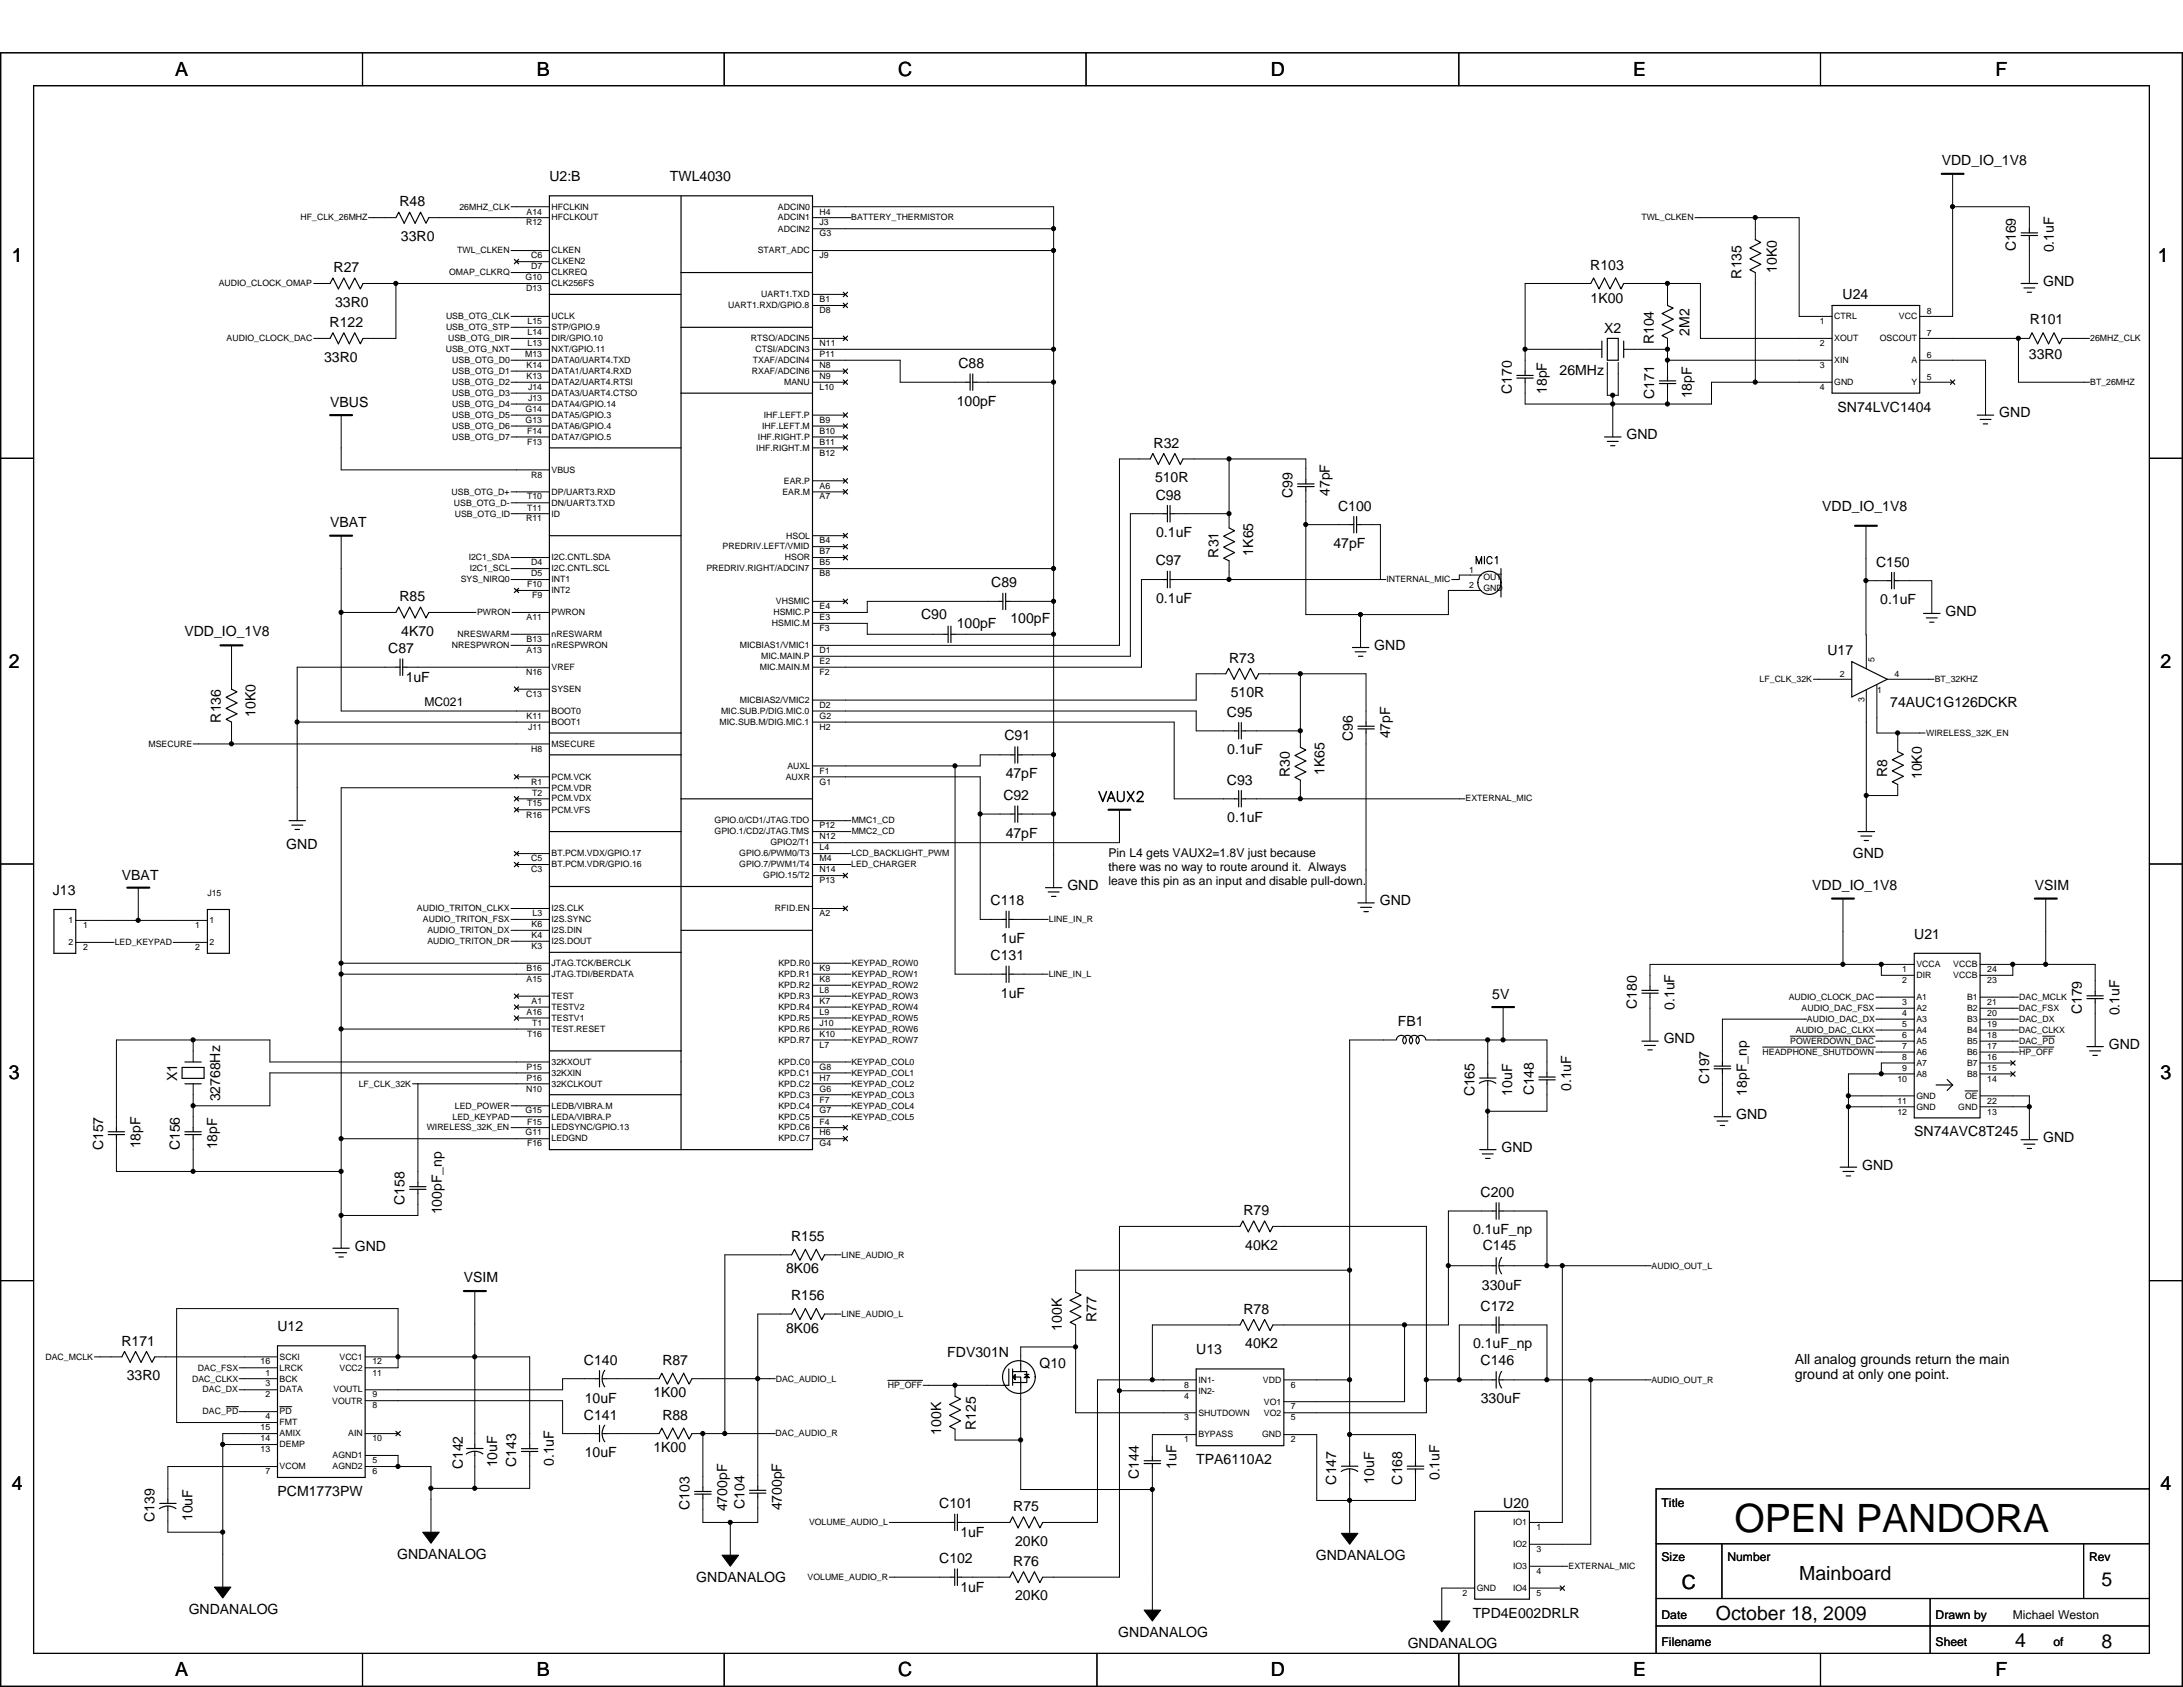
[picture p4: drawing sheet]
<svg xmlns="http://www.w3.org/2000/svg" width="279mm" height="216mm" viewBox="0 0 279 216" stroke-linecap="round" stroke-linejoin="round" font-family="sans-serif">
<defs><g id="words">
<text font-size="5" x="222" y="196.1">OPEN PANDORA</text>
<g font-size="2.5">
<text x="22.4" y="9.7">A</text>
<text x="68.7" y="9.7">B</text>
<text x="114.9" y="9.7">C</text>
<text x="162.6" y="9.7">D</text>
<text x="209" y="9.7">E</text>
<text x="255.4" y="9.7">F</text>
<text x="1.5" y="33.5">1</text>
<text x="276.2" y="33.5">1</text>
<text x="1.1" y="85.5">2</text>
<text x="276.5" y="85.5">2</text>
<text x="1.1" y="138.1">3</text>
<text x="276.5" y="138.1">3</text>
<text x="1.5" y="190.7">4</text>
<text x="276.5" y="190.7">4</text>
<text x="215.3" y="203.3">C</text>
<text x="230.3" y="202.2">Mainboard</text>
<text x="269" y="203">5</text>
<text x="219.6" y="207.3">October 18, 2009</text>
<text x="22.4" y="214.5">A</text>
<text x="68.7" y="214.5">B</text>
<text x="114.9" y="214.5">C</text>
<text x="162.6" y="214.5">D</text>
<text x="209" y="214.5">E</text>
<text x="255.4" y="214.5">F</text>
<text x="257.9" y="210.8">4</text>
<text x="269" y="210.9">8</text>
</g>
<g font-size="1.8">
<text x="70.3" y="23.2">U2:B</text>
<text x="85.7" y="23.2">TWL4030</text>
<text x="248.5" y="21.2">VDD_IO_1V8</text>
<text x="51.1" y="26.4">R48</text>
<text x="42.7" y="34.8">R27</text>
<text x="51.3" y="30.9">33R0</text>
<text x="203.5" y="34.5">R103</text>
<text x="222.9" y="35.6" transform="rotate(-90 222.9 35.6)">R135</text>
<text x="227.4" y="34.9" transform="rotate(-90 227.4 34.9)">10K0</text>
<text x="258" y="32.2" transform="rotate(-90 258 32.2)">C169</text>
<text x="262.9" y="32.3" transform="rotate(-90 262.9 32.3)">0.1uF</text>
<text x="42.2" y="41.9">R122</text>
<text x="42.9" y="39.3">33R0</text>
<text x="203.6" y="38.8">1K00</text>
<text x="235.8" y="38.2">U24</text>
<text x="259.8" y="41.4">R101</text>
<text x="261.5" y="36.6">GND</text>
<text x="41.5" y="46.3">33R0</text>
<text x="122.7" y="47.1">C88</text>
<text x="199.6" y="48">26MHz</text>
<text x="205.3" y="42.6">X2</text>
<text x="211.7" y="44.1" transform="rotate(-90 211.7 44.1)">R104</text>
<text x="216.2" y="43" transform="rotate(-90 216.2 43)">2M2</text>
<text x="259.7" y="46">33R0</text>
<text x="42.2" y="52">VBUS</text>
<text x="122.4" y="51.9">100pF</text>
<text x="193.5" y="50.4" transform="rotate(-90 193.5 50.4)">C170</text>
<text x="198" y="50.4" transform="rotate(-90 198 50.4)">18pF</text>
<text x="211.7" y="51.1" transform="rotate(-90 211.7 51.1)">C171</text>
<text x="216.6" y="51" transform="rotate(-90 216.6 51)">18pF</text>
<text x="235.2" y="52.7">SN74LVC1404</text>
<text x="255.9" y="53.4">GND</text>
<text x="147.6" y="57.3">R32</text>
<text x="208.2" y="56.2">GND</text>
<text x="147.8" y="61.7">510R</text>
<text x="147.9" y="64">C98</text>
<text x="165.4" y="63.8" transform="rotate(-90 165.4 63.8)">C99</text>
<text x="170.2" y="63.5" transform="rotate(-90 170.2 63.5)">47pF</text>
<text x="171.3" y="65.4">C100</text>
<text x="233.2" y="65.4">VDD_IO_1V8</text>
<text x="42.2" y="67.5">VBAT</text>
<text x="148" y="68.7">0.1uF</text>
<text x="156" y="71.4" transform="rotate(-90 156 71.4)">R31</text>
<text x="160.4" y="71.1" transform="rotate(-90 160.4 71.1)">1K65</text>
<text x="170.7" y="70.1">47pF</text>
<text x="51.1" y="76.9">R85</text>
<text x="126.9" y="75.2">C89</text>
<text x="147.9" y="72.4">C97</text>
<text x="148" y="77.2">0.1uF</text>
<text x="240.1" y="72.5">C150</text>
<text x="240.6" y="77.3">0.1uF</text>
<text x="23.6" y="81.4">VDD_IO_1V8</text>
<text x="49.7" y="83.6">C87</text>
<text x="51.4" y="81.4">4K70</text>
<text x="117.9" y="79.2">C90</text>
<text x="122.4" y="80.4">100pF</text>
<text x="129.3" y="79.7">100pF</text>
<text x="175.9" y="83.2">GND</text>
<text x="233.9" y="83.8">U17</text>
<text x="249" y="78.8">GND</text>
<text x="51.9" y="87.3">1uF</text>
<text x="157.3" y="84.8">R73</text>
<text x="157.5" y="89.2">510R</text>
<text x="28.3" y="92.5" transform="rotate(-90 28.3 92.5)">R136</text>
<text x="32.7" y="91.7" transform="rotate(-90 32.7 91.7)">10K0</text>
<text x="128.6" y="94.8">C91</text>
<text x="157" y="91.7">C95</text>
<text x="173.1" y="94.8" transform="rotate(-90 173.1 94.8)">C96</text>
<text x="177.9" y="94.5" transform="rotate(-90 177.9 94.5)">47pF</text>
<text x="241.9" y="90.5">74AUC1G126DCKR</text>
<text x="128.7" y="99.6">47pF</text>
<text x="157" y="100.4">C93</text>
<text x="157.1" y="96.5">0.1uF</text>
<text x="165.1" y="99.4" transform="rotate(-90 165.1 99.4)">R30</text>
<text x="169.5" y="99.2" transform="rotate(-90 169.5 99.2)">1K65</text>
<text x="241.5" y="99.5" transform="rotate(-90 241.5 99.5)">R8</text>
<text x="246" y="99.7" transform="rotate(-90 246 99.7)">10K0</text>
<text x="128.4" y="102.4">C92</text>
<text x="128.7" y="107.2">47pF</text>
<text x="157.1" y="105.2">0.1uF</text>
<text x="15.6" y="112.6">VBAT</text>
<text x="36.6" y="108.6">GND</text>
<text x="136.6" y="113.9">GND</text>
<text x="231.9" y="113.9">VDD_IO_1V8</text>
<text x="237.2" y="109.8">GND</text>
<text x="260.4" y="113.9">VSIM</text>
<text x="6.8" y="114.6">J13</text>
<text x="126.8" y="115.9">C118</text>
<text x="176.6" y="115.9">GND</text>
<text x="126.8" y="122.9">C131</text>
<text x="128.1" y="120.7">1uF</text>
<text x="245" y="120.2">U21</text>
<text x="128.1" y="127.7">1uF</text>
<text x="178.9" y="131.3">FB1</text>
<text x="191" y="127.8">5V</text>
<text x="209.5" y="129.1" transform="rotate(-90 209.5 129.1)">C180</text>
<text x="214.3" y="129.2" transform="rotate(-90 214.3 129.2)">0.1uF</text>
<text x="266.4" y="129.8" transform="rotate(-90 266.4 129.8)">C179</text>
<text x="271.3" y="129.9" transform="rotate(-90 271.3 129.9)">0.1uF</text>
<text x="212.9" y="133.5">GND</text>
<text x="269.9" y="134.3">GND</text>
<text x="22.7" y="138.4" transform="rotate(-90 22.7 138.4)">X1</text>
<text x="28.2" y="140.9" transform="rotate(-90 28.2 140.9)">32768Hz</text>
<text x="188.7" y="140.3" transform="rotate(-90 188.7 140.3)">C165</text>
<text x="193.5" y="140.2" transform="rotate(-90 193.5 140.2)">10uF</text>
<text x="196.3" y="140.2" transform="rotate(-90 196.3 140.2)">C148</text>
<text x="201.1" y="139.6" transform="rotate(-90 201.1 139.6)">0.1uF</text>
<text x="218.7" y="138.8" transform="rotate(-90 218.7 138.8)">C197</text>
<text x="222.2" y="143.2">GND</text>
<text x="223.6" y="140.2" transform="rotate(-90 223.6 140.2)">18pF_np</text>
<text x="13.2" y="147.2" transform="rotate(-90 13.2 147.2)">C157</text>
<text x="18" y="147" transform="rotate(-90 18 147)">18pF</text>
<text x="23" y="147.2" transform="rotate(-90 23 147.2)">C156</text>
<text x="27.8" y="147.1" transform="rotate(-90 27.8 147.1)">18pF</text>
<text x="192.2" y="147.4">GND</text>
<text x="238.3" y="149.7">GND</text>
<text x="245" y="145.4">SN74AVC8T245</text>
<text x="261.5" y="146.2">GND</text>
<text x="51.8" y="154.2" transform="rotate(-90 51.8 154.2)">C158</text>
<text x="56.6" y="155.4" transform="rotate(-90 56.6 155.4)">100pF_np</text>
<text x="159.2" y="155.5">R79</text>
<text x="189.5" y="153.2">C200</text>
<text x="45.4" y="160.1">GND</text>
<text x="101.3" y="158.8">R155</text>
<text x="159.4" y="159.9">40K2</text>
<text x="188.5" y="158">0.1uF_np</text>
<text x="189.8" y="159.9">C145</text>
<text x="59.4" y="164.1">VSIM</text>
<text x="100.6" y="163">8K06</text>
<text x="101.3" y="166.4">R156</text>
<text x="189.5" y="167.8">C172</text>
<text x="189.7" y="165.1">330uF</text>
<text x="15.5" y="172.2">R171</text>
<text x="35.5" y="170.4">U12</text>
<text x="100.6" y="170.5">8K06</text>
<text x="121.2" y="173.6">FDV301N</text>
<text x="135.9" y="170.3" transform="rotate(-90 135.9 170.3)">100K</text>
<text x="140.3" y="169.1" transform="rotate(-90 140.3 169.1)">R77</text>
<text x="153.1" y="173.3">U13</text>
<text x="159.2" y="168.1">R78</text>
<text x="159.4" y="172.6">40K2</text>
<text x="188.5" y="172.6">0.1uF_np</text>
<text x="16.2" y="176.6">33R0</text>
<text x="74.7" y="174.7">C140</text>
<text x="74.8" y="179.5">10uF</text>
<text x="83.6" y="178.8">1K00</text>
<text x="84.8" y="174.7">R87</text>
<text x="133" y="175">Q10</text>
<text x="189.5" y="174.7">C146</text>
<text x="189.5" y="179.5">330uF</text>
<text x="229.7" y="174.5">All analog grounds return the main</text>
<text x="229.7" y="176.5">ground at only one point.</text>
<text x="74.7" y="181.7">C141</text>
<text x="83.6" y="185.8">1K00</text>
<text x="84.8" y="181.7">R88</text>
<text x="120.5" y="183.6" transform="rotate(-90 120.5 183.6)">100K</text>
<text x="124.9" y="183" transform="rotate(-90 124.9 183)">R125</text>
<text x="35.5" y="191.4">PCM1773PW</text>
<text x="59.2" y="188" transform="rotate(-90 59.2 188)">C142</text>
<text x="63.6" y="187.8" transform="rotate(-90 63.6 187.8)">10uF</text>
<text x="66.1" y="187.7" transform="rotate(-90 66.1 187.7)">C143</text>
<text x="70.9" y="187.6" transform="rotate(-90 70.9 187.6)">0.1uF</text>
<text x="74.8" y="186.5">10uF</text>
<text x="145.8" y="189.3" transform="rotate(-90 145.8 189.3)">C144</text>
<text x="150.6" y="188" transform="rotate(-90 150.6 188)">1uF</text>
<text x="153.1" y="187.4">TPA6110A2</text>
<text x="171" y="190" transform="rotate(-90 171 190)">C147</text>
<text x="175.9" y="189.9" transform="rotate(-90 175.9 189.9)">10uF</text>
<text x="179.5" y="190" transform="rotate(-90 179.5 190)">C168</text>
<text x="184.2" y="189.4" transform="rotate(-90 184.2 189.4)">0.1uF</text>
<text x="19.8" y="194.8" transform="rotate(-90 19.8 194.8)">C139</text>
<text x="24.6" y="194.7" transform="rotate(-90 24.6 194.7)">10uF</text>
<text x="88.2" y="193.2" transform="rotate(-90 88.2 193.2)">C103</text>
<text x="93" y="193.4" transform="rotate(-90 93 193.4)">4700pF</text>
<text x="95.3" y="193.1" transform="rotate(-90 95.3 193.1)">C104</text>
<text x="100.1" y="193.3" transform="rotate(-90 100.1 193.3)">4700pF</text>
<text x="120.2" y="193">C101</text>
<text x="122.9" y="196.7">1uF</text>
<text x="129.7" y="193.4">R75</text>
<text x="129.9" y="197.8">20K0</text>
<text x="192.4" y="193">U20</text>
<text x="50.8" y="199.6">GNDANALOG</text>
<text x="89.1" y="202.5">GNDANALOG</text>
<text x="120.2" y="200">C102</text>
<text x="122.9" y="203.7">1uF</text>
<text x="129.7" y="200.4">R76</text>
<text x="168.4" y="199.7">GNDANALOG</text>
<text x="24.2" y="206.6">GNDANALOG</text>
<text x="129.9" y="204.8">20K0</text>
<text x="143.1" y="209.5">GNDANALOG</text>
<text x="188.5" y="207">TPD4E002DRLR</text>
<text x="180.2" y="210.9">GNDANALOG</text>
</g>
<g font-size="1.6">
<text x="54.3" y="90.4">MC021</text>
<text x="141.9" y="109.7">Pin L4 gets VAUX2=1.8V just because</text>
<text x="141.9" y="111.5">there was no way to route around it. Always</text>
<text x="141.9" y="113.2">leave this pin as an input and disable pull-down.</text>
<text x="212.7" y="192.8">Title</text>
<text x="212.7" y="199.8">Size</text>
<text x="221.1" y="199.8">Number</text>
<text x="267.4" y="199.8">Rev</text>
<text x="212.7" y="207.2">Date</text>
<text x="247.7" y="207.2">Drawn by</text>
<text x="257.6" y="207.2">Michael Weston</text>
<text x="212.7" y="210.7">Filename</text>
<text x="247.7" y="210.7">Sheet</text>
<text x="262.8" y="210.7">of</text>
</g>
<g font-size="1.1">
<text x="38.5" y="28.2">HF_CLK_26MHZ</text>
<text x="58.8" y="26.8">26MHZ_CLK</text>
<text x="67.3" y="28.9">R12</text>
<text x="67.4" y="27.5">A14</text>
<text x="70.6" y="28.2">HFCLKOUT</text>
<text x="70.6" y="26.8">HFCLKIN</text>
<text x="99.6" y="28.2">ADCIN1</text>
<text x="99.6" y="26.8">ADCIN0</text>
<text x="99.6" y="29.6">ADCIN2</text>
<text x="104.9" y="28.9">J3</text>
<text x="104.9" y="27.5">H4</text>
<text x="108.9" y="28.2">BATTERY_THERMISTOR</text>
<text x="210.1" y="28.2">TWL_CLKEN</text>
<text x="57.5" y="35.2">OMAP_CLKRQ</text>
<text x="58.5" y="32.4">TWL_CLKEN</text>
<text x="67.3" y="35.9">G10</text>
<text x="68" y="33.1">C6</text>
<text x="68" y="34.5">D7</text>
<text x="70.6" y="35.2">CLKREQ</text>
<text x="70.6" y="32.4">CLKEN</text>
<text x="70.6" y="33.8">CLKEN2</text>
<text x="97" y="32.4">START_ADC</text>
<text x="104.9" y="30.2">G3</text>
<text x="104.9" y="33.1">J9</text>
<text x="28" y="36.6">AUDIO_CLOCK_OMAP</text>
<text x="57.1" y="40.9">USB_OTG_CLK</text>
<text x="67.3" y="37.3">D13</text>
<text x="67.5" y="41.5">L15</text>
<text x="70.6" y="40.9">UCLK</text>
<text x="70.6" y="36.6">CLK256FS</text>
<text x="93.2" y="39.5">UART1.RXD/GPIO.8</text>
<text x="97.4" y="38">UART1.TXD</text>
<text x="104.9" y="40.1">D8</text>
<text x="104.9" y="38.7">B1</text>
<text x="232.9" y="41.5">1</text>
<text x="234.8" y="40.9">CTRL</text>
<text x="243" y="40.9">VCC</text>
<text x="246.6" y="40.2">8</text>
<text x="29" y="43.6">AUDIO_CLOCK_DAC</text>
<text x="57" y="45.1">USB_OTG_NXT</text>
<text x="57.1" y="42.2">USB_OTG_STP</text>
<text x="57.4" y="43.6">USB_OTG_DIR</text>
<text x="57.9" y="47.9">USB_OTG_D1</text>
<text x="57.9" y="46.5">USB_OTG_D0</text>
<text x="67.2" y="45.7">M13</text>
<text x="67.4" y="47.1">K14</text>
<text x="67.5" y="44.3">L13</text>
<text x="67.5" y="42.9">L14</text>
<text x="70.6" y="43.6">DIR/GPIO.10</text>
<text x="70.6" y="42.2">STP/GPIO.9</text>
<text x="70.6" y="45.1">NXT/GPIO.11</text>
<text x="70.6" y="47.9">DATA1/UART4.RXD</text>
<text x="70.6" y="46.5">DATA0/UART4.TXD</text>
<text x="96.1" y="43.6">RTSO/ADCIN5</text>
<text x="96.2" y="47.9">RXAF/ADCIN6</text>
<text x="96.4" y="46.5">TXAF/ADCIN4</text>
<text x="96.7" y="45.1">CTSI/ADCIN3</text>
<text x="104.9" y="45.7">P11</text>
<text x="104.9" y="44.3">N11</text>
<text x="104.9" y="47.1">N8</text>
<text x="232.9" y="47.1">3</text>
<text x="232.9" y="44.3">2</text>
<text x="234.8" y="46.5">XIN</text>
<text x="234.8" y="43.6">XOUT</text>
<text x="240.6" y="43.6">OSCOUT</text>
<text x="244.7" y="46.5">A</text>
<text x="246.6" y="43">7</text>
<text x="246.6" y="45.8">6</text>
<text x="267.5" y="43.6">26MHZ_CLK</text>
<text x="57.9" y="53.5">USB_OTG_D5</text>
<text x="57.9" y="52.1">USB_OTG_D4</text>
<text x="57.9" y="49.3">USB_OTG_D2</text>
<text x="57.9" y="50.7">USB_OTG_D3</text>
<text x="67.3" y="52.7">G14</text>
<text x="67.4" y="48.5">K13</text>
<text x="67.6" y="49.9">J14</text>
<text x="67.6" y="51.3">J13</text>
<text x="70.6" y="49.3">DATA2/UART4.RTSI</text>
<text x="70.6" y="50.7">DATA3/UART4.CTSO</text>
<text x="70.6" y="53.5">DATA5/GPIO.3</text>
<text x="70.6" y="52.1">DATA4/GPIO.14</text>
<text x="97.7" y="53.5">IHF.LEFT.P</text>
<text x="100.4" y="49.3">MANU</text>
<text x="104.9" y="49.9">L10</text>
<text x="104.9" y="48.5">N9</text>
<text x="232.9" y="49.9">4</text>
<text x="234.8" y="49.3">GND</text>
<text x="244.7" y="49.3">Y</text>
<text x="246.6" y="48.6">5</text>
<text x="267.5" y="49.3">BT_26MHZ</text>
<text x="57.9" y="56.3">USB_OTG_D7</text>
<text x="57.9" y="54.9">USB_OTG_D6</text>
<text x="67.3" y="54.1">G13</text>
<text x="67.5" y="56.9">F13</text>
<text x="67.5" y="55.5">F14</text>
<text x="70.6" y="56.3">DATA7/GPIO.5</text>
<text x="70.6" y="54.9">DATA6/GPIO.4</text>
<text x="96.8" y="57.7">IHF.RIGHT.M</text>
<text x="97" y="56.3">IHF.RIGHT.P</text>
<text x="97.6" y="54.9">IHF.LEFT.M</text>
<text x="104.9" y="58.3">B12</text>
<text x="104.9" y="54.1">B9</text>
<text x="104.9" y="56.9">B11</text>
<text x="104.9" y="55.5">B10</text>
<text x="57.8" y="63.3">USB_OTG_D+</text>
<text x="58.1" y="64.7">USB_OTG_D-</text>
<text x="67.5" y="65.3">T11</text>
<text x="67.5" y="63.9">T10</text>
<text x="68" y="61.1">R8</text>
<text x="70.6" y="60.5">VBUS</text>
<text x="70.6" y="64.7">DN/UART3.TXD</text>
<text x="70.6" y="63.3">DP/UART3.RXD</text>
<text x="100.1" y="63.3">EAR.M</text>
<text x="100.3" y="61.9">EAR.P</text>
<text x="104.9" y="62.5">A6</text>
<text x="104.9" y="63.9">A7</text>
<text x="58.2" y="66.1">USB_OTG_ID</text>
<text x="60" y="71.7">I2C1_SDA</text>
<text x="67.3" y="66.7">R11</text>
<text x="70.6" y="71.7">I2C.CNTL.SDA</text>
<text x="70.6" y="66.1">ID</text>
<text x="92.5" y="70.3">PREDRIV.LEFT/VMID</text>
<text x="100.5" y="71.7">HSOR</text>
<text x="100.6" y="68.9">HSOL</text>
<text x="104.9" y="69.5">B4</text>
<text x="104.9" y="71">B7</text>
<text x="59" y="74.5">SYS_NIRQ0</text>
<text x="60.1" y="73.1">I2C1_SCL</text>
<text x="67.5" y="75.2">F10</text>
<text x="68" y="73.7">D5</text>
<text x="68" y="72.3">D4</text>
<text x="68.1" y="76.6">F9</text>
<text x="70.6" y="73.1">I2C.CNTL.SCL</text>
<text x="70.6" y="75.9">INT2</text>
<text x="70.6" y="74.5">INT1</text>
<text x="90.4" y="73.1">PREDRIV.RIGHT/ADCIN7</text>
<text x="99.3" y="77.3">VHSMIC</text>
<text x="104.9" y="78">E4</text>
<text x="104.9" y="72.3">B5</text>
<text x="104.9" y="73.7">B8</text>
<text x="177.4" y="74.5">INTERNAL_MIC</text>
<text x="188" y="75.3">2</text>
<text x="188" y="73.3">1</text>
<text x="189.9" y="75.6">GND</text>
<text x="189.9" y="74.2">OUT</text>
<text x="57.8" y="82.9">NRESPWRON</text>
<text x="58.6" y="81.5">NRESWARM</text>
<text x="61.1" y="78.7">PWRON</text>
<text x="67.4" y="83.6">A13</text>
<text x="67.4" y="79.4">A11</text>
<text x="67.4" y="82.2">B13</text>
<text x="70.6" y="82.9">nRESPWRON</text>
<text x="70.6" y="78.7">PWRON</text>
<text x="70.6" y="81.5">nRESWARM</text>
<text x="94.7" y="82.9">MICBIAS1/VMIC1</text>
<text x="98.8" y="80.1">HSMIC.M</text>
<text x="99" y="78.7">HSMIC.P</text>
<text x="104.9" y="79.4">E3</text>
<text x="104.9" y="80.8">F3</text>
<text x="104.9" y="83.6">D1</text>
<text x="67.3" y="86.4">N16</text>
<text x="67.3" y="89.2">C13</text>
<text x="70.6" y="85.7">VREF</text>
<text x="70.6" y="88.6">SYSEN</text>
<text x="94.7" y="90">MICBIAS2/VMIC2</text>
<text x="97.2" y="85.7">MIC.MAIN.M</text>
<text x="97.4" y="84.3">MIC.MAIN.P</text>
<text x="104.9" y="85">E2</text>
<text x="104.9" y="86.4">F2</text>
<text x="225.2" y="87.3">LF_CLK_32K</text>
<text x="235.5" y="86.7">2</text>
<text x="238.6" y="89.8" transform="rotate(-90 238.6 89.8)">3</text>
<text x="239.9" y="84.7" transform="rotate(-90 239.9 84.7)">5</text>
<text x="240.3" y="88.7">1</text>
<text x="242.5" y="86.7">4</text>
<text x="247.6" y="87.3">BT_32KHZ</text>
<text x="19" y="95.6">MSECURE</text>
<text x="67.4" y="92">K11</text>
<text x="67.6" y="93.4">J11</text>
<text x="70.6" y="92.8">BOOT1</text>
<text x="70.6" y="95.6">MSECURE</text>
<text x="70.6" y="91.4">BOOT0</text>
<text x="92.1" y="92.8">MIC.SUB.M/DIG.MIC.1</text>
<text x="92.3" y="91.4">MIC.SUB.P/DIG.MIC.0</text>
<text x="104.9" y="92">G2</text>
<text x="104.9" y="90.6">D2</text>
<text x="104.9" y="93.4">H2</text>
<text x="246.5" y="94.2">WIRELESS_32K_EN</text>
<text x="68" y="100.4">R1</text>
<text x="68" y="96.2">H8</text>
<text x="68.1" y="101.8">T2</text>
<text x="70.6" y="99.8">PCM.VCK</text>
<text x="70.6" y="101.2">PCM.VDR</text>
<text x="100.6" y="99.8">AUXR</text>
<text x="100.8" y="98.4">AUXL</text>
<text x="104.9" y="100.4">G1</text>
<text x="104.9" y="99">F1</text>
<text x="67.3" y="104.6">R16</text>
<text x="67.5" y="103.2">T15</text>
<text x="70.6" y="104">PCM.VFS</text>
<text x="70.6" y="102.6">PCM.VDX</text>
<text x="91.5" y="106.8">GPIO.1/CD2/JTAG.TMS</text>
<text x="91.5" y="105.4">GPIO.0/CD1/JTAG.TDO</text>
<text x="104.9" y="107.4">N12</text>
<text x="104.9" y="106">P12</text>
<text x="109" y="106.8">MMC2_CD</text>
<text x="109" y="105.4">MMC1_CD</text>
<text x="187.6" y="102.6">EXTERNAL_MIC</text>
<text x="68" y="111.6">C3</text>
<text x="68" y="110.2">C5</text>
<text x="70.6" y="111">BT.PCM.VDR/GPIO.16</text>
<text x="70.6" y="109.6">BT.PCM.VDX/GPIO.17</text>
<text x="94.6" y="111">GPIO.7/PWM1/T4</text>
<text x="94.6" y="109.6">GPIO.6/PWM0/T3</text>
<text x="97.7" y="112.4">GPIO.15/T2</text>
<text x="98.6" y="108.2">GPIO2/T1</text>
<text x="104.9" y="113">P13</text>
<text x="104.9" y="108.8">L4</text>
<text x="104.9" y="111.6">N14</text>
<text x="104.9" y="110.2">M4</text>
<text x="108.9" y="111">LED_CHARGER</text>
<text x="109" y="109.6">LCD_BACKLIGHT_PWM</text>
<text x="8.8" y="118.2">1</text>
<text x="10.6" y="118.8">1</text>
<text x="25" y="118.8">1</text>
<text x="26.5" y="114.7">J15</text>
<text x="26.8" y="118.2">1</text>
<text x="53.4" y="116.6">AUDIO_TRITON_CLKX</text>
<text x="54.1" y="118">AUDIO_TRITON_FSX</text>
<text x="54.7" y="119.4">AUDIO_TRITON_DX</text>
<text x="68" y="118.6">K6</text>
<text x="68.2" y="117.2">L3</text>
<text x="70.6" y="119.4">I2S.DIN</text>
<text x="70.6" y="118">I2S.SYNC</text>
<text x="70.6" y="116.6">I2S.CLK</text>
<text x="99.2" y="116.6">RFID.EN</text>
<text x="104.9" y="117.2">A2</text>
<text x="134.3" y="118">LINE_IN_R</text>
<text x="8.8" y="121">2</text>
<text x="10.6" y="121.6">2</text>
<text x="14.7" y="121">LED_KEYPAD</text>
<text x="25" y="121.6">2</text>
<text x="26.8" y="121">2</text>
<text x="54.7" y="120.8">AUDIO_TRITON_DR</text>
<text x="67.4" y="125.7">A15</text>
<text x="67.4" y="124.3">B16</text>
<text x="68" y="121.5">K3</text>
<text x="68" y="120.1">K4</text>
<text x="70.6" y="120.8">I2S.DOUT</text>
<text x="70.6" y="125">JTAG.TDI/BERDATA</text>
<text x="70.6" y="123.6">JTAG.TCK/BERCLK</text>
<text x="99.6" y="125">KPD.R1</text>
<text x="99.6" y="123.6">KPD.R0</text>
<text x="104.9" y="125.7">K8</text>
<text x="104.9" y="124.3">K9</text>
<text x="109" y="125">KEYPAD_ROW1</text>
<text x="109" y="123.6">KEYPAD_ROW0</text>
<text x="134.2" y="125">LINE_IN_L</text>
<text x="243.5" y="124.4">1</text>
<text x="243.5" y="125.8">2</text>
<text x="245.3" y="123.8">VCCA</text>
<text x="245.3" y="125.2">DIR</text>
<text x="250" y="123.8">VCCB</text>
<text x="250" y="125.2">VCCB</text>
<text x="254.3" y="124.4">24</text>
<text x="254.3" y="125.8">23</text>
<text x="67.4" y="129.9">A16</text>
<text x="68" y="128.5">A1</text>
<text x="68.1" y="131.3">T1</text>
<text x="70.6" y="127.8">TEST</text>
<text x="70.6" y="129.2">TESTV2</text>
<text x="70.6" y="130.6">TESTV1</text>
<text x="99.6" y="129.2">KPD.R4</text>
<text x="99.6" y="130.6">KPD.R5</text>
<text x="99.6" y="126.4">KPD.R2</text>
<text x="99.6" y="127.8">KPD.R3</text>
<text x="104.9" y="129.9">L9</text>
<text x="104.9" y="131.3">J10</text>
<text x="104.9" y="127.1">L8</text>
<text x="104.9" y="128.5">K7</text>
<text x="109" y="129.2">KEYPAD_ROW4</text>
<text x="109" y="127.8">KEYPAD_ROW3</text>
<text x="109" y="126.4">KEYPAD_ROW2</text>
<text x="109" y="130.6">KEYPAD_ROW5</text>
<text x="228.9" y="128">AUDIO_CLOCK_DAC</text>
<text x="230.6" y="129.4">AUDIO_DAC_FSX</text>
<text x="231.3" y="130.8">AUDIO_DAC_DX</text>
<text x="243.5" y="131.4">5</text>
<text x="243.5" y="128.6">3</text>
<text x="243.5" y="130">4</text>
<text x="245.3" y="130.8">A3</text>
<text x="245.3" y="128">A1</text>
<text x="245.3" y="129.4">A2</text>
<text x="251.8" y="130.8">B3</text>
<text x="251.8" y="128">B1</text>
<text x="251.8" y="129.4">B2</text>
<text x="254.3" y="131.4">19</text>
<text x="254.3" y="128.6">21</text>
<text x="254.3" y="130">20</text>
<text x="258.4" y="129.4">DAC_FSX</text>
<text x="258.4" y="130.8">DAC_DX</text>
<text x="258.4" y="128">DAC_MCLK</text>
<text x="67.4" y="136.9">P15</text>
<text x="67.5" y="132.7">T16</text>
<text x="70.6" y="137.7">32KXIN</text>
<text x="70.6" y="136.2">32KXOUT</text>
<text x="70.6" y="132">TEST.RESET</text>
<text x="99.6" y="137.7">KPD.C1</text>
<text x="99.6" y="133.5">KPD.R7</text>
<text x="99.6" y="136.2">KPD.C0</text>
<text x="99.6" y="132">KPD.R6</text>
<text x="104.9" y="134.1">L7</text>
<text x="104.9" y="136.9">G8</text>
<text x="104.9" y="132.7">K10</text>
<text x="109" y="137.7">KEYPAD_COL1</text>
<text x="109" y="136.2">KEYPAD_COL0</text>
<text x="109" y="133.5">KEYPAD_ROW7</text>
<text x="109" y="132">KEYPAD_ROW6</text>
<text x="225.6" y="135">HEADPHONE_SHUTDOWN</text>
<text x="229.1" y="133.6">POWERDOWN_DAC</text>
<text x="229.8" y="132.2">AUDIO_DAC_CLKX</text>
<text x="243.5" y="135.6">8</text>
<text x="243.5" y="132.8">6</text>
<text x="243.5" y="134.2">7</text>
<text x="243.5" y="137">9</text>
<text x="245.3" y="135">A6</text>
<text x="245.3" y="132.2">A4</text>
<text x="245.3" y="133.6">A5</text>
<text x="245.3" y="136.4">A7</text>
<text x="245.3" y="137.8">A8</text>
<text x="251.8" y="135">B6</text>
<text x="251.8" y="137.8">B8</text>
<text x="251.8" y="132.2">B4</text>
<text x="251.8" y="133.6">B5</text>
<text x="251.8" y="136.4">B7</text>
<text x="254.3" y="135.6">16</text>
<text x="254.3" y="132.8">18</text>
<text x="254.3" y="134.2">17</text>
<text x="254.3" y="137">15</text>
<text x="258.4" y="132.2">DAC_CLKX</text>
<text x="258.4" y="133.6">DAC_PD</text>
<text x="258.4" y="135">HP_OFF</text>
<text x="45.9" y="139.1">LF_CLK_32K</text>
<text x="57.9" y="143.3">LED_KEYPAD</text>
<text x="58.2" y="141.9">LED_POWER</text>
<text x="67.3" y="142.5">G15</text>
<text x="67.3" y="139.7">N10</text>
<text x="67.4" y="138.3">P16</text>
<text x="67.5" y="143.9">F15</text>
<text x="70.6" y="141.9">LEDB/VIBRA.M</text>
<text x="70.6" y="139.1">32KCLKOUT</text>
<text x="70.6" y="143.3">LEDA/VIBRA.P</text>
<text x="99.6" y="141.9">KPD.C4</text>
<text x="99.6" y="143.3">KPD.C5</text>
<text x="99.6" y="140.5">KPD.C3</text>
<text x="99.6" y="139.1">KPD.C2</text>
<text x="104.9" y="142.5">G7</text>
<text x="104.9" y="138.3">H7</text>
<text x="104.9" y="143.9">F4</text>
<text x="104.9" y="141.1">F7</text>
<text x="104.9" y="139.7">G6</text>
<text x="109" y="141.9">KEYPAD_COL4</text>
<text x="109" y="140.5">KEYPAD_COL3</text>
<text x="109" y="139.1">KEYPAD_COL2</text>
<text x="109" y="143.3">KEYPAD_COL5</text>
<text x="242.8" y="138.4">10</text>
<text x="242.8" y="142.6">12</text>
<text x="242.8" y="141.2">11</text>
<text x="245.3" y="142">GND</text>
<text x="245.3" y="140.6">GND</text>
<text x="250.6" y="142">GND</text>
<text x="251.5" y="140.6">OE</text>
<text x="254.3" y="141.2">22</text>
<text x="254.3" y="138.4">14</text>
<text x="254.3" y="142.6">13</text>
<text x="54.6" y="144.7">WIRELESS_32K_EN</text>
<text x="67.3" y="145.3">G11</text>
<text x="67.5" y="146.7">F16</text>
<text x="70.6" y="144.7">LEDSYNC/GPIO.13</text>
<text x="70.6" y="146.1">LEDGND</text>
<text x="99.6" y="146.1">KPD.C7</text>
<text x="99.6" y="144.7">KPD.C6</text>
<text x="104.9" y="146.7">G4</text>
<text x="104.9" y="145.3">H6</text>
<text x="107.7" y="161">LINE_AUDIO_R</text>
<text x="211.4" y="162.3">AUDIO_OUT_L</text>
<text x="5.8" y="174">DAC_MCLK</text>
<text x="35.8" y="174">SCKI</text>
<text x="43.5" y="174">VCC1</text>
<text x="107.7" y="168.5">LINE_AUDIO_L</text>
<text x="24.6" y="176.8">DAC_CLKX</text>
<text x="25.3" y="175.4">DAC_FSX</text>
<text x="25.9" y="178.2">DAC_DX</text>
<text x="33.4" y="174.6">16</text>
<text x="34" y="177.4">3</text>
<text x="34" y="176">1</text>
<text x="34" y="178.8">2</text>
<text x="35.8" y="176.8">BCK</text>
<text x="35.8" y="175.4">LRCK</text>
<text x="35.8" y="178.2">DATA</text>
<text x="42.5" y="179.6">VOUTR</text>
<text x="42.7" y="178.2">VOUTL</text>
<text x="43.5" y="175.4">VCC2</text>
<text x="47.7" y="174.6">12</text>
<text x="47.7" y="176">11</text>
<text x="47.7" y="178.8">9</text>
<text x="99.3" y="176.8">DAC_AUDIO_L</text>
<text x="113.6" y="177.7">HP_OFF</text>
<text x="151.6" y="179">4</text>
<text x="151.6" y="177.6">8</text>
<text x="153.4" y="178.4">IN2-</text>
<text x="153.4" y="177">IN1-</text>
<text x="161.6" y="177">VDD</text>
<text x="161.8" y="179.7">VO1</text>
<text x="165.2" y="177.6">6</text>
<text x="211.4" y="177">AUDIO_OUT_R</text>
<text x="25.9" y="181">DAC_PD</text>
<text x="33.4" y="185.9">13</text>
<text x="33.4" y="183">15</text>
<text x="33.4" y="184.4">14</text>
<text x="34" y="181.7">4</text>
<text x="35.8" y="181">PD</text>
<text x="35.8" y="185.2">DEMP</text>
<text x="35.8" y="182.4">FMT</text>
<text x="35.8" y="183.8">AMIX</text>
<text x="44.6" y="183.8">AIN</text>
<text x="47.7" y="180.2">8</text>
<text x="47.7" y="184.4">10</text>
<text x="99.3" y="183.8">DAC_AUDIO_R</text>
<text x="151.6" y="184.6">1</text>
<text x="151.6" y="181.8">3</text>
<text x="153.4" y="184">BYPASS</text>
<text x="153.4" y="181.2">SHUTDOWN</text>
<text x="161.5" y="184">GND</text>
<text x="161.8" y="181.2">VO2</text>
<text x="165.2" y="184.6">2</text>
<text x="165.2" y="180.4">7</text>
<text x="165.2" y="181.8">5</text>
<text x="34" y="188.7">7</text>
<text x="35.8" y="188">VCOM</text>
<text x="42.6" y="188">AGND2</text>
<text x="42.6" y="186.6">AGND1</text>
<text x="47.7" y="188.7">6</text>
<text x="47.7" y="187.3">5</text>
<text x="103.5" y="195.2">VOLUME_AUDIO_L</text>
<text x="193.7" y="195.2">IO1</text>
<text x="193.7" y="198">IO2</text>
<text x="196.7" y="195.8">1</text>
<text x="103.4" y="202.2">VOLUME_AUDIO_R</text>
<text x="189" y="203.6">GND</text>
<text x="193.7" y="200.8">IO3</text>
<text x="193.7" y="203.6">IO4</text>
<text x="196.7" y="201.4">4</text>
<text x="196.7" y="198.6">3</text>
<text x="200.8" y="200.8">EXTERNAL_MIC</text>
<text x="187.2" y="204.2">2</text>
<text x="196.7" y="204.2">5</text>
</g>
</g></defs>
<g fill="none" stroke="#000" stroke-width=".15">
<path d="M.1 6.8h279.2v209h-279.2zM4.3 11h270.8v200.6h-270.8zM46.4 6.8v4.2M92.7 6.8v4.2M139 6.8v4.2M186.7 6.8v4.2M233 6.8v4.2M42.2 36.3l.4-.7 .7 1.4 .7-1.4 .7 1.4 .7-1.4 .7 1.4 .4-.7M50.7 27.9l.3-.7 .7 1.4 .7-1.4 .7 1.4 .7-1.4 .7 1.4 .4-.7M65.8 33.2l.6 .6M66.4 33.2l-.6 .6M70.3 25.1h33.7v122h-33.7z"/>
<path d="M70.3 37.7h16.9M87.2 34.9h16.8M87.2 25.1v122M107.9 38.8l.6 .6M107.9 37.4l.6 .6M108.5 38.8l-.6 .6M108.5 37.4l-.6 .6M203.6 36.3l.4-.7 .7 1.4 .7-1.4 .7 1.4 .7-1.4 .7 1.4 .3-.7M213.4 39.1l.7 .3-1.4 .7 1.4 .8-1.4 .7 1.4 .6-1.4 .7 .7 .4M224.7 30.7l.7 .3-1.4 .7 1.4 .7-1.4 .7 1.4 .7-1.4 .7 .7 .4M234.5 39.1h11.2v11.2h-11.2zM258.7 30.1h2.1"/>
<path d="M258.7 29.8h2.1M258.7 36.3h2.1M259 36.9h1.4M259.5 37.4h.5M259.7 29.3v.5M259.7 30.1v.6M.1 58.7h4.2M42.2 43.3l.4-.7 .7 1.4 .7-1.4 .7 1.4 .7-1.4 .7 1.4 .4-.7M70.3 57.3h16.9M87.2 41.9h16.8M87.2 50.3h16.8M107.9 55.6l.6 .6"/>
<path d="M107.9 57l.6 .6M107.9 52.8l.6 .6M107.9 47.2l.6 .6M107.9 48.6l.6 .6M107.9 43l.6 .6M107.9 54.3l.6 .5M108.5 55.6l-.6 .6M108.5 57l-.6 .6M108.5 52.8l-.6 .6M108.5 47.2l-.6 .6M108.5 48.6l-.6 .6M108.5 43l-.6 .6"/>
<path d="M108.5 54.3l-.6 .5M123.6 48.9h.6M124.2 47.9v2.1M124.5 47.9v2.1M124.5 48.9h.5M151.4 58.7l-.3 .7-.7-1.4-.7 1.4-.8-1.4-.6 1.4-.7-1.4-.4 .7M194.1 48.4h2.1M194.1 48h2.1M195.2 47.5v.5M195.2 48.4v.5M205 43.6v2.2M205.4 55.9h2.1"/>
<path d="M205.7 43.3h1.4v2.8h-1.4zM205.7 56.5h1.4M206.1 57h.6M207.8 43.6v2.2M212.4 49.1h2.1M212.4 48.7h2.1M213.4 48.2v.5M213.4 49.1v.5M249.6 48.6l.6 .6M250.2 48.6l-.6 .6M253.1 53.1h2.1M253.4 53.7h1.4"/>
<path d="M253.8 54.3h.6M259.7 43.3l.4-.7 .7 1.4 .7-1.4 .7 1.4 .7-1.4 .7 1.4 .3-.7M275.1 58.7h4.2M54.9 78.4l-.4 .7-.7-1.4-.7 1.4-.7-1.4-.7 1.4-.7-1.4-.3 .7M65.8 75.3l.6 .5M66.4 75.3l-.6 .5M70.3 68.6h16.9M107.9 76.7l.6 .6M107.9 68.3l.6 .5M107.9 69.7l.6 .5M107.9 61.3l.6 .5M107.9 71.1l.6 .5"/>
<path d="M107.9 62.7l.6 .5M108.5 76.7l-.6 .6M108.5 68.3l-.6 .5M108.5 69.7l-.6 .5M108.5 61.3l-.6 .5M108.5 71.1l-.6 .5M108.5 62.7l-.6 .5M127.8 77h.6M128.4 75.9v2.1M128.7 75.9v2.1M128.7 77h.5M148.9 74.2h.5"/>
<path d="M148.9 65.7h.5M149.4 64.7v2.1M149.4 73.1v2.1M149.8 64.7v2.1M149.8 73.1v2.1M149.8 74.2h.5M149.8 65.7h.5M157.3 67.6l.7 .3-1.4 .7 1.4 .7-1.4 .7 1.4 .7-1.4 .7 .7 .4M166.1 62.3h2.1M166.1 61.9h2.1M167.1 61.4v.5M167.1 62.3v.5"/>
<path d="M172.7 67.1h.6M173.3 66.1v2.1M173.6 66.1v2.1M173.6 67.1h.5M188.9 72.2v-1l.4 1 .3-1v1M190 71.2v1M191 71.5a.34 .34 0 0 0-.4-.3 .34 .34 0 0 0-.3 .4v.2a.34 .34 0 0 0 .3 .4 .34 .34 0 0 0 .4-.3M191.4 71.4l.2-.2v1M192.1 72.8v3.6M241.6 74.3h.5M242.1 73.3v2.1M242.4 73.3v2.1"/>
<path d="M242.4 74.3h.6M246.2 78.5h2.1M246.5 79.1h1.4M247 79.6h.5M29.6 88.2l.7 .3-1.4 .7 1.4 .8-1.4 .7 1.4 .7-1.4 .7 .7 .3M50.7 85.4h.5M51.2 84.3v2.1M51.5 84.3v2.1M51.5 85.4h.6M65.8 99.1l.6 .6M65.8 87.9l.6 .6M66.4 99.1l-.6 .6"/>
<path d="M66.4 87.9l-.6 .6M70.3 96.6h16.9M70.3 93.8h16.9M120.8 81.2h.5M121.3 80.1v2.1M121.7 80.1v2.1M121.7 81.2h.5M129.4 96.6h.5M129.9 95.6v2.1M130.3 95.6v2.1M130.3 96.6h.5M158 93.5h.5"/>
<path d="M158.5 92.5v2.1M158.9 92.5v2.1M158.9 93.5h.5M161.1 86.2l-.4 .7-.7-1.4-.7 1.4-.7-1.4-.7 1.4-.7-1.4-.3 .7M166.4 95.6l.7 .4-1.4 .7 1.4 .7-1.4 .7 1.4 .7-1.4 .7 .7 .3M173.1 82.9h2.1M173.4 83.4h1.4M173.8 93.3h2.1M173.8 92.9h2.1M173.9 84h.5M174.8 92.4v.5M174.8 93.3v.5"/>
<path d="M237 84.7l4.6 2.2-4.6 2.3zM242.9 96.2l.7 .3-1.4 .7 1.4 .7-1.4 .8 1.4 .7-1.4 .7 .7 .3M.1 110.6h4.2M6.9 116.4h2.8v5.6h-2.8zM26.5 116.4h2.9v5.6h-2.9zM37 105h2.1M37.3 105.6h1.5M37.8 106.2h.5M65.8 110.4l.6 .5M65.8 103.4l.6 .5M65.8 101.9l.6 .6M65.8 109l.6 .5"/>
<path d="M66.4 110.4l-.6 .5M66.4 103.4l-.6 .5M66.4 101.9l-.6 .6M66.4 109l-.6 .5M70.3 106.4h16.9M70.3 113.5h33.7M87.2 102.2h16.8M87.2 119.1h16.8M107.9 116l.6 .5M107.9 111.8l.6 .5M108.5 116l-.6 .5M108.5 111.8l-.6 .5"/>
<path d="M128.3 117.7h.5M128.8 116.6v2.1M129.1 116.6v2.1M129.1 117.7h.6M129.4 104.2h.5M129.9 103.1v2.1M130.3 103.1v2.1M130.3 104.2h.5M133.8 113.6h2.1M134.2 114.2h1.4M134.6 114.7h.5M158 102.2h.5"/>
<path d="M158.5 101.2v2.1M158.9 101.2v2.1M158.9 102.2h.5M173.8 115.5h2.1M174.1 116.1h1.5M174.6 116.7h.5M237.8 106.4h2.1M238.2 107h1.4M238.6 107.6h.5M275.1 110.6h4.2M23.3 136.6h2.8v1.4h-2.8zM23.7 138.7h2.1"/>
<path d="M23.7 135.9h2.1M65.8 127.2l.6 .6M65.8 128.6l.6 .6M65.8 130l.6 .6M66.4 127.2l-.6 .6M66.4 128.6l-.6 .6M66.4 130l-.6 .6M70.3 134.5h16.9M70.3 121.9h16.9M128.3 124.7h.5M128.8 123.6v2.1M129.1 123.6v2.1"/>
<path d="M129.1 124.7h.6M178.7 133.1a.63 .63 0 0 1 1-.5 .63 .63 0 0 1 .1 1M179.7 133.6a.63 .63 0 0 1 0-.9 .63 .63 0 0 1 .9 0 .63 .63 0 0 1 0 .9M180.6 133.6a.63 .63 0 0 1 0-.9 .63 .63 0 0 1 .9 0 .63 .63 0 0 1-.1 .9M182.5 133.1a.63 .63 0 0 0-.9-.5 .63 .63 0 0 0-.2 1M189.3 138.6a1.82 1.82 0 0 1 2.2 0M189.4 138h2.1M190.4 137.4v.6M190.4 138.3v.6M197 138.2h2.1M197 137.8h2.1M198 137.3v.5"/>
<path d="M198 138.2v.5M210.1 133.2h2.1M210.1 127.1h2.1M210.1 126.7h2.1M210.5 133.8h1.4M210.9 134.4h.6M211.2 126.2v.5M211.2 127.1v.5M219.4 136.8h2.1M219.4 136.4h2.1M220.5 135.9v.5M220.5 136.8v.5"/>
<path d="M245 122h8.4v21.1h-8.4zM247.8 138.9h2.1M249.2 138.2l.7 .7M249.9 138.9l-.7 .7M257.3 135.8l.6 .5M257.3 137.2l.6 .5M257.9 135.8l-.6 .5M257.9 137.2l-.6 .5M267.1 133.9h2.1M267.1 127.8h2.1M267.1 127.4h2.1M267.4 134.5h1.5"/>
<path d="M267.9 135.1h.5M268.2 126.9v.5M268.2 127.8v.5M13.8 145.2h2.1M13.8 144.8h2.1M14.9 144.3v.5M14.9 145.2v.5M23.7 145.2h2.1M23.7 144.8h2.1M24.7 144.3v.5M24.7 145.2v.5M42.6 159.7h2.1"/>
<path d="M52.4 152.2h2.1M52.4 151.9h2.1M53.5 151.3v.6M53.5 152.2v.5M70.3 140.1h16.9M107.9 144l.6 .6M107.9 145.4l.6 .6M108.5 144l-.6 .6M108.5 145.4l-.6 .6M158.7 157l.4-.7 .7 1.3 .7-1.3 .7 1.3 .7-1.3 .7 1.3 .3-.6M189.4 147.1h2.1M189.7 147.7h1.4"/>
<path d="M190.1 148.3h.6M191 155h.5M191.5 153.9v2.1M191.9 153.9v2.1M191.9 155h.5M219.4 142.9h2.1M219.8 143.5h1.3M220.2 144h.5M235.5 149.4h2.1M235.9 149.9h1.4M236.3 150.5h.6M258.7 145.9h2.1"/>
<path d="M259 146.4h1.4M259.5 147h.5M.1 163.9h4.2M15.6 173.7l.3-.7 .8 1.3 .7-1.3 .7 1.3 .7-1.3 .7 1.3 .3-.6M35.5 172.2h11.2v16.9h-11.2zM42.9 160.3h1.5M43.4 160.9h.5M76.2 176.4h.5M76.7 175.4v2.1M77.1 176.4h.5M77.4 175.4a1.82 1.82 0 0 0 0 2.1M84.3 176.4l.4-.7 .7 1.4 .7-1.4 .7 1.4 .7-1.4 .7 1.4 .4-.7"/>
<path d="M101.3 160.6l.4-.7 .7 1.4 .7-1.4 .7 1.4 .7-1.4 .7 1.4 .3-.7M101.3 168.2l.4-.7 .7 1.4 .7-1.4 .7 1.4 .7-1.4 .7 1.4 .3-.7M122.2 178.7l.7 .3-1.4 .7 1.4 .7-1.4 .7 1.4 .7-1.4 .8 .7 .3M129.1 175.2v2.1h-.7M129.6 176.2h1v1.7M129.6 175.2v2.1M130.6 174.6v.9h-1M130.6 175.5h.8v.4M131.1 175.9h.6M131.4 176.4v.5h-1.8M137.7 165.4l.7 .3-1.4 .7 1.4 .7-1.4 .7 1.4 .7-1.4 .7 .7 .4M153.1 175.2h11.2v9.8h-11.2z"/>
<path d="M158.7 169.6l.4-.7 .7 1.4 .7-1.4 .7 1.4 .7-1.4 .7 1.4 .3-.7M191 176.6h.5M191 162h.5M191 169.6h.5M191.5 161v2M191.5 168.5v2.1M191.5 175.5v2.2M191.9 176.6h.5M191.9 162h.5M191.9 168.5v2.1M191.9 169.6h.5M192.2 175.5a1.82 1.82 0 0 0 0 2.1"/>
<path d="M192.2 160.9a1.82 1.82 0 0 0 0 2.1M275.1 163.9h4.2M20.4 193.1a1.82 1.82 0 0 1 2.1 0M20.4 192.4h2.1M21.5 191.9v.5M21.5 192.7v.6M50.7 183.2l.5 .5M51.2 183.2l-.5 .5M59.7 186.1a1.82 1.82 0 0 1 2.1 0M59.7 185.4h2.1M60.8 184.9v.5M60.8 185.7v.6"/>
<path d="M66.7 185.8h2.1M66.7 185.4h2.1M67.8 184.9v.5M67.8 185.8v.5M76.2 183.5h.5M76.7 182.4v2.1M77.1 183.5h.5M77.4 182.4a1.82 1.82 0 0 0 0 2.1M88.6 183.5l-.4 .7-.7-1.4-.7 1.4-.7-1.4-.7 1.4-.7-1.4-.4 .7M88.9 191.2h2.1M88.9 190.9h2.1M90 190.3v.6"/>
<path d="M90 191.2v.5M95.9 191.1h2.1M95.9 190.7h2.1M97 190.2v.5M97 191.1v.5M121.7 194.8h.5M122.2 193.8v2.1M122.5 193.8v2.1M122.5 194.8h.6M133.5 194.8l-.4 .7-.7-1.4-.7 1.4-.7-1.4-.7 1.4-.7-1.4-.4 .7M146.4 187.3h2.1M146.4 186.9h2.1"/>
<path d="M147.5 186.4v.5M147.5 187.3v.5M171.7 188.3a1.82 1.82 0 0 1 2.1 0M171.7 187.6h2.1M172.7 187.1v.5M172.7 188v.5M180.1 187.6h2.1M180.1 188h2.1M181.2 187.1v.5M181.2 188v.5M188.7 193.4h7v11.3h-7zM212 197.6h63.1"/>
<path d="M220.4 197.6v7M266.7 197.6v7M275.1 190.5h-63.1v21.1M46.4 211.6v4.2M92.7 211.6v4.2M121.7 201.8h.5M122.2 200.8v2.1M122.5 200.8v2.1M122.5 201.8h.6M133.5 201.8l-.4 .7-.7-1.4-.7 1.4-.7-1.4-.7 1.4-.7-1.4-.4 .7M140.4 211.6v4.2M186.7 211.6v4.2"/>
<path d="M199.7 203l.5 .5M200.2 203l-.5 .5M212 208.1h63.1M212 204.6h63.1M233 211.6v4.2M247 204.6v7"/>
<circle cx="190.6" cy="74.6" r="1.48"/>
<circle cx="130.4" cy="176.2" r="2.1"/>
</g>
<g fill="none" stroke="#000" stroke-width=".13">
<path d="M40.2 36.3h2M46.5 36.3h23.8M47.2 27.9h3.5M50.7 36.3v7h-4.2M54.9 27.9h15.4M65.4 34.9h4.9M65.4 32.1h4.9M65.4 26.5h4.9M66.1 33.5h4.2M104 26.5h30.9v5.6M104 27.9h4.9M104 39.1h4.2"/>
<path d="M104 37.7h4.2M134.9 29.3h-30.9M134.9 32.1v40.7M134.9 32.1h-30.9M203.6 36.3h-8.4v11.2M207.8 36.3h9.8v7h16.9M213.4 36.3v2.8M216.9 27.9h13.4v12.6h4.2M224.7 34.9v14M224.7 27.9v2.8M249.9 26.5h9.8v2.8M249.9 22.2v18.3h-4.2"/>
<path d="M259.7 30.7v5.6M40.2 43.3h2M43.7 53.1v7h26.6M65.4 43.3h4.9M65.4 48.9h4.9M65.4 44.7h4.9M65.4 46.1h4.9M65.4 55.9h4.9M65.4 53.1h4.9M65.4 51.7h4.9M65.4 47.5h4.9M65.4 40.5h4.9"/>
<path d="M65.4 54.5h4.9M65.4 41.9h4.9M65.4 50.3h4.9M104 43.3h4.2M104 46.1h11.2v2.8h8.4M104 48.9h4.2M104 55.9h4.2M104 53.1h4.2M104 47.5h4.2M104 54.5h4.2M104 57.3h4.2M125 48.9h9.9"/>
<path d="M134.9 44.7h-30.9M147.2 58.7h-3.9v23.9h-39.3M151.4 58.7h15.7v2.7M157.3 58.7v8.9M195.2 48.9v2.8h18.2v-2.1M195.2 44.7h9.8M205.7 46.4v4.2h1.4v-4.2M206.4 50.6v5.3M213.4 44.7h-5.6M213.4 43.3v4.9M213.4 46.1h21.1M234.5 48.9h-15.4v2.8h-5.7"/>
<path d="M245.7 46.1h8.4v7M245.7 48.9h4.2M258.3 43.3v5.6h9.1M259.7 43.3h-14M263.9 43.3h3.5M43.7 78.4h7M43.7 68.6v22.4h26.6M60.9 78.4h-6M65.4 74.2h4.9M65.4 65.7h4.9M65.4 72.8h4.9M65.4 64.3h4.9"/>
<path d="M65.4 71.4h4.9M65.4 62.9h4.9M65.5 78.4h4.8M66.1 75.6h4.2M104 79.8h7v1.4h9.8M104 72.8h30.9M104 77h4.2M104 71.4h4.2M104 62.9h4.2M104 61.5h4.2M104 68.6h4.2M104 70h4.2"/>
<path d="M127.8 77h-16.8v1.4h-7M134.9 77h-5.7M134.9 72.8v8.4M148.9 65.7h-4.2v18.3h-40.7M148.9 74.2h-2.8v11.2h-42.1M157.3 71.8v2.4M157.3 65.7h-7M167.1 62.8v15.9h18.3v-3.1h4.2M167.1 67.1h5.6M174.1 67.1h2.6v7.1M174.1 78.7v4.2M177.4 74.2h-27.1"/>
<path d="M189.6 73.6h-2.8v.6h-1M238.8 67.3l.1 18.3M238.8 74.3h2.8M243 74.3h4.2v4.2M24.7 95.2h45.6M29.6 82.6v5.6M29.6 92.4v2.8M38 92.4h32.3M50.7 85.4h-12.7v19.6M52.1 85.4h18.2M65.4 81.2h4.9M65.4 82.6h4.9"/>
<path d="M66.1 99.4h4.2M66.1 88.2h4.2M104 99.4h21.5v18.3h2.8M104 91h49.1v2.5h4.9M104 92.4h46.3v9.8h7.7M122.2 98v26.7h6.1M129.4 96.6h-3.9v1.4h-21.5M130.8 96.6h4.1M134.9 81.2h-12.7M134.9 81.2v32.4M156.9 86.2h-3.8v3.4h-49.1M161.1 86.2h13.7v6.2"/>
<path d="M166.4 86.2v9.4M166.4 99.8v2.4M166.4 93.5h-7M174.8 93.8v21.7M232.1 86.9h4.9M238.9 88.3v18.1M240.2 87.7v6.1h6.2M241.6 86.9h5.9M242.9 93.8v2.4M9.7 117.8h16.8M17.7 113.6v4.2M65.4 117.7h4.9"/>
<path d="M65.4 116.3h4.9M65.4 119.1h4.9M66.1 102.2h4.2M66.1 110.6h4.2M66.1 109.2h4.2M66.1 103.6h4.2M70.3 100.8h-26.6v58.9M104 110.6h4.9M104 106.4h4.9M104 105h4.9M104 109.2h4.9M104 116.3h4.2"/>
<path d="M104 112.1h4.2M125.5 104.2h3.9M129.7 117.7h4.5M130.8 104.2h4.1M143.3 103.6v4.2h-39.3M159.4 102.2h28.1M235.9 115v8.4M242.9 100.4v1.4h-4M261.8 115v8.4M9.7 120.6h4.9M24.7 133.1v2.8M24.7 138.7v5.6"/>
<path d="M26.5 120.6h-4.3M43.7 124.7h26.6M43.7 131.7h26.6M43.7 123.3h26.6M52.8 138.7h17.5M53.5 138.7v12.6M65.4 120.5h4.9M66.1 128.9h4.2M66.1 127.5h4.2M66.1 130.3h4.2M70.3 135.9h-35.8v-2.8h-19.6v11.2M70.3 137.3h-35.8v4.2h-9.8"/>
<path d="M104 133.1h4.9M104 124.7h4.9M104 137.3h4.9M104 135.9h4.9M104 131.7h4.9M104 128.9h4.9M104 127.5h4.9M104 123.3h4.9M104 138.7h4.9M104 126.1h4.9M104 130.3h4.9M134.2 124.7h-4.5"/>
<path d="M178.7 133.1h-6v54M182.5 133.1h15.5v4.2M190.4 133.1v4.3M190.4 138.9v8.2M192.4 128.9v4.2M198 138.7v3.5h-7.6M211.2 127.6v5.6M220.5 137.3v5.6M225.6 134h14.4M229.1 132.6h10.9M231.2 130.4h-10.7v5.5M240.1 133.2h4.9"/>
<path d="M240.1 131.8h4.9M240.1 129h4.9M240.1 127.6h4.9M240.1 130.4h4.9M240.1 134.6h4.9M240.8 123.4v1.4h4.2M245 123.4h-33.8v2.8M245 137.4h-8.4v12M245 136h-4.2v1.4M251.5 139.6h1.6M253.4 137.4h4.2M253.4 123.4h14.8v3.5"/>
<path d="M253.4 133.2h4.9M253.4 131.8h4.9M253.4 129h4.9M253.4 127.6h4.9M253.4 130.4h4.9M253.4 134.6h4.9M253.4 136h4.2M257.6 123.4v1.4h-4.2M258.4 134h4.5M261.4 132.6h1.6M268.2 128.3v5.6M14.9 145.7v4.2h28.8"/>
<path d="M24.7 145.7v4.2M43.7 145.7h26.6M53.5 152.7v2.9h-9.8M65.4 144.3h4.9M65.4 141.5h4.9M65.4 142.9h4.9M104 141.5h4.9M104 140.1h4.9M104 142.9h4.9M104 145.7h4.2M104 144.3h4.2M158.7 157h-15.4v44.8h-9.8"/>
<path d="M162.9 157h19.7v23.8h-18.3M191 155h-5.6v14.6h-22.5M192.4 155h5.6v7M245 141.6h-8.4M245 140.3h-8.4M253.4 141.6h6.3M253.4 140.3h6.3v5.6M12.1 173.7h3.5M19.8 173.7h15.7M30.6 176.4h4.9M30.6 175h4.9M30.6 177.9h4.9"/>
<path d="M46.7 173.7h21.1v11.2M46.7 179.3h25.3v4.2h4.2M46.7 175h4.2v-7.5h-28.3v14.6h12.9M60.8 165.2v19.7M76.2 176.4h-4.2v1.5h-25.3M77.6 176.4h6.7M88.6 176.4h10.6M101.3 168.2h-4.3v22M101.3 160.6h-8.5v22.9M105.5 160.6h2.1M105.5 168.2h2.1M113.6 176.7h4.5"/>
<path d="M118.2 177.3h10.2M122.2 177.3v1.4M130.6 178v12.6h16.9M137.7 169.6v11.2h15.4M137.7 172.4h-7.1v2.2M143.3 178h9.8M153.1 176.6h-12.6v18.2h-7M158.7 169.6h-11.2v7M164.3 176.6h8.4M172.7 162.6h-35v2.8M179.8 169.6v9.8h-15.5M182.6 176.6h8.4"/>
<path d="M191 162h-5.6M191 169.6h-4.2v7M192.4 162h18.9M192.4 169.6h5.6v7M200 162v32.8h-4.3M203.6 176.6v21h-7.9M211.3 176.6h-18.9M21.5 193.3v2.8h7M28.5 184.9h7M29 180h1.5M30.6 180.7h4.9M35.5 187.7h-14v4.2"/>
<path d="M35.5 183.5h-7v19.6M35.8 180h1.6M46.7 183.5h4.2M46.7 186.3h4.2v1.4M46.7 187.7h8.5v8.4M60.8 186.3v4.2M67.8 186.3v4.2h-12.6M77.6 183.5h6.7M90 183.5v6.8M93.5 194.8v4.2M97 191.6v3.2h-7v-3.1M99.2 183.5h-10.6"/>
<path d="M113.8 194.8h7.9M122.2 182.9v1.4h8.4M123.1 194.8h6.1M147.5 187.8v18.3M153.1 183.6h-5.6v2.8M164.3 183.6h4.2v8.4h12.7v-3.5M172.7 188.5v7.7M172.7 183.6h8.5v3.5M113.8 201.8h7.9M123.1 201.8h6.1M188.7 203.2h-4.2v4.3M195.7 203.2h4.3"/>
<path d="M200.7 200.4h-5"/>
</g>
<g fill="#000" stroke="#000" stroke-width=".13">
<path d="M129.9 175.9v.7l-.3-.4zM131.4 176l.4 .3h-.7zM54.1 196.1h2.1l-1 1.4zM92.4 199h2.1l-1 1.4zM171.7 196.2h2.1l-1.1 1.4zM27.5 203.1h2l-1 1.4zM146.4 206.1h2.1l-1 1.4zM183.5 207.5h2.1l-1.1 1.4z"/>
<circle cx="50.7" cy="36.3" r=".27"/>
<circle cx="134.8" cy="29.3" r=".27"/>
<circle cx="134.8" cy="32.1" r=".27"/>
<circle cx="213.4" cy="36.3" r=".27"/>
<circle cx="224.6" cy="27.8" r=".27"/>
<circle cx="249.9" cy="26.4" r=".27"/>
<circle cx="134.8" cy="48.9" r=".27"/>
<circle cx="134.8" cy="44.7" r=".27"/>
<circle cx="157.3" cy="58.7" r=".27"/>
<circle cx="195.2" cy="44.7" r=".27"/>
<circle cx="206.4" cy="50.6" r=".27"/>
<circle cx="206.4" cy="51.7" r=".27"/>
<circle cx="213.4" cy="46.1" r=".27"/>
<circle cx="213.4" cy="44.7" r=".27"/>
<circle cx="213.4" cy="51.7" r=".27"/>
<circle cx="224.6" cy="48.9" r=".27"/>
<circle cx="258.3" cy="43.3" r=".27"/>
<circle cx="43.7" cy="78.4" r=".27"/>
<circle cx="134.8" cy="72.8" r=".27"/>
<circle cx="134.8" cy="76.9" r=".27"/>
<circle cx="157.3" cy="74.2" r=".27"/>
<circle cx="157.3" cy="65.7" r=".27"/>
<circle cx="167.1" cy="67.1" r=".27"/>
<circle cx="174.1" cy="78.6" r=".27"/>
<circle cx="238.8" cy="74.3" r=".27"/>
<circle cx="29.6" cy="95.2" r=".27"/>
<circle cx="38" cy="92.4" r=".27"/>
<circle cx="122.2" cy="98" r=".27"/>
<circle cx="134.8" cy="96.6" r=".27"/>
<circle cx="134.8" cy="81.2" r=".27"/>
<circle cx="166.4" cy="93.5" r=".27"/>
<circle cx="166.4" cy="86.2" r=".27"/>
<circle cx="242.9" cy="93.8" r=".27"/>
<circle cx="17.7" cy="117.8" r=".27"/>
<circle cx="125.4" cy="104.2" r=".27"/>
<circle cx="134.8" cy="104.2" r=".27"/>
<circle cx="166.4" cy="102.2" r=".27"/>
<circle cx="238.9" cy="101.8" r=".27"/>
<circle cx="24.7" cy="133.1" r=".27"/>
<circle cx="43.7" cy="123.3" r=".27"/>
<circle cx="43.7" cy="124.7" r=".27"/>
<circle cx="43.7" cy="131.7" r=".27"/>
<circle cx="190.4" cy="133.1" r=".27"/>
<circle cx="192.4" cy="133.1" r=".27"/>
<circle cx="235.9" cy="123.4" r=".27"/>
<circle cx="240.8" cy="137.4" r=".27"/>
<circle cx="240.8" cy="123.4" r=".27"/>
<circle cx="257.6" cy="123.4" r=".27"/>
<circle cx="261.8" cy="123.4" r=".27"/>
<circle cx="24.7" cy="149.9" r=".27"/>
<circle cx="24.7" cy="141.5" r=".27"/>
<circle cx="43.7" cy="145.7" r=".27"/>
<circle cx="43.7" cy="149.9" r=".27"/>
<circle cx="43.7" cy="155.5" r=".27"/>
<circle cx="190.4" cy="142.2" r=".27"/>
<circle cx="236.6" cy="141.6" r=".27"/>
<circle cx="236.6" cy="140.2" r=".27"/>
<circle cx="259.7" cy="141.6" r=".27"/>
<circle cx="50.9" cy="173.6" r=".27"/>
<circle cx="60.8" cy="173.6" r=".27"/>
<circle cx="97" cy="176.4" r=".27"/>
<circle cx="122.2" cy="177.3" r=".27"/>
<circle cx="137.7" cy="172.4" r=".27"/>
<circle cx="143.3" cy="178" r=".27"/>
<circle cx="147.5" cy="176.6" r=".27"/>
<circle cx="172.7" cy="176.6" r=".27"/>
<circle cx="172.7" cy="162.5" r=".27"/>
<circle cx="179.8" cy="169.6" r=".27"/>
<circle cx="182.5" cy="176.6" r=".27"/>
<circle cx="185.4" cy="162" r=".27"/>
<circle cx="186.8" cy="176.6" r=".27"/>
<circle cx="198" cy="176.6" r=".27"/>
<circle cx="198" cy="162" r=".27"/>
<circle cx="199.9" cy="162" r=".27"/>
<circle cx="203.6" cy="176.6" r=".27"/>
<circle cx="28.5" cy="196.1" r=".27"/>
<circle cx="28.5" cy="184.9" r=".27"/>
<circle cx="50.9" cy="187.7" r=".27"/>
<circle cx="55.1" cy="190.5" r=".27"/>
<circle cx="60.8" cy="190.5" r=".27"/>
<circle cx="89.9" cy="183.5" r=".27"/>
<circle cx="92.8" cy="183.5" r=".27"/>
<circle cx="93.5" cy="194.8" r=".27"/>
<circle cx="130.6" cy="184.3" r=".27"/>
<circle cx="147.5" cy="190.6" r=".27"/>
<circle cx="172.7" cy="192" r=".27"/>
<circle cx="172.7" cy="183.6" r=".27"/>
</g>
<path d="M248.5 22.2h2.8M42.2 53.1h2.9M42.2 68.6h2.9M237.4 67.3h2.8M28.2 82.6h2.8M16.3 113.6h2.8M141.9 103.6h2.8M234.5 115h2.8M260.4 115h2.8M191 128.9h2.8M59.4 165.2h2.8" fill="none" stroke="#000" stroke-width=".28"/>
<path d="M140.7 101.3l.4 1.3 .5-1.3M141.7 102.6l.5-1.3 .5 1.3M141.9 102.2h.6M143 101.3v.9a.43 .43 0 0 0 .4 .4 .43 .43 0 0 0 .5-.4v-.9M144.3 101.3l.8 1.3M145.1 101.3l-.8 1.3M145.6 101.6l.2-.3h.3l.1 .1a.4 .4 0 0 1-.1 .6l-.6 .6h.8" fill="none" stroke="#000" stroke-width=".19"/>
<use href="#words"/>
</svg>
